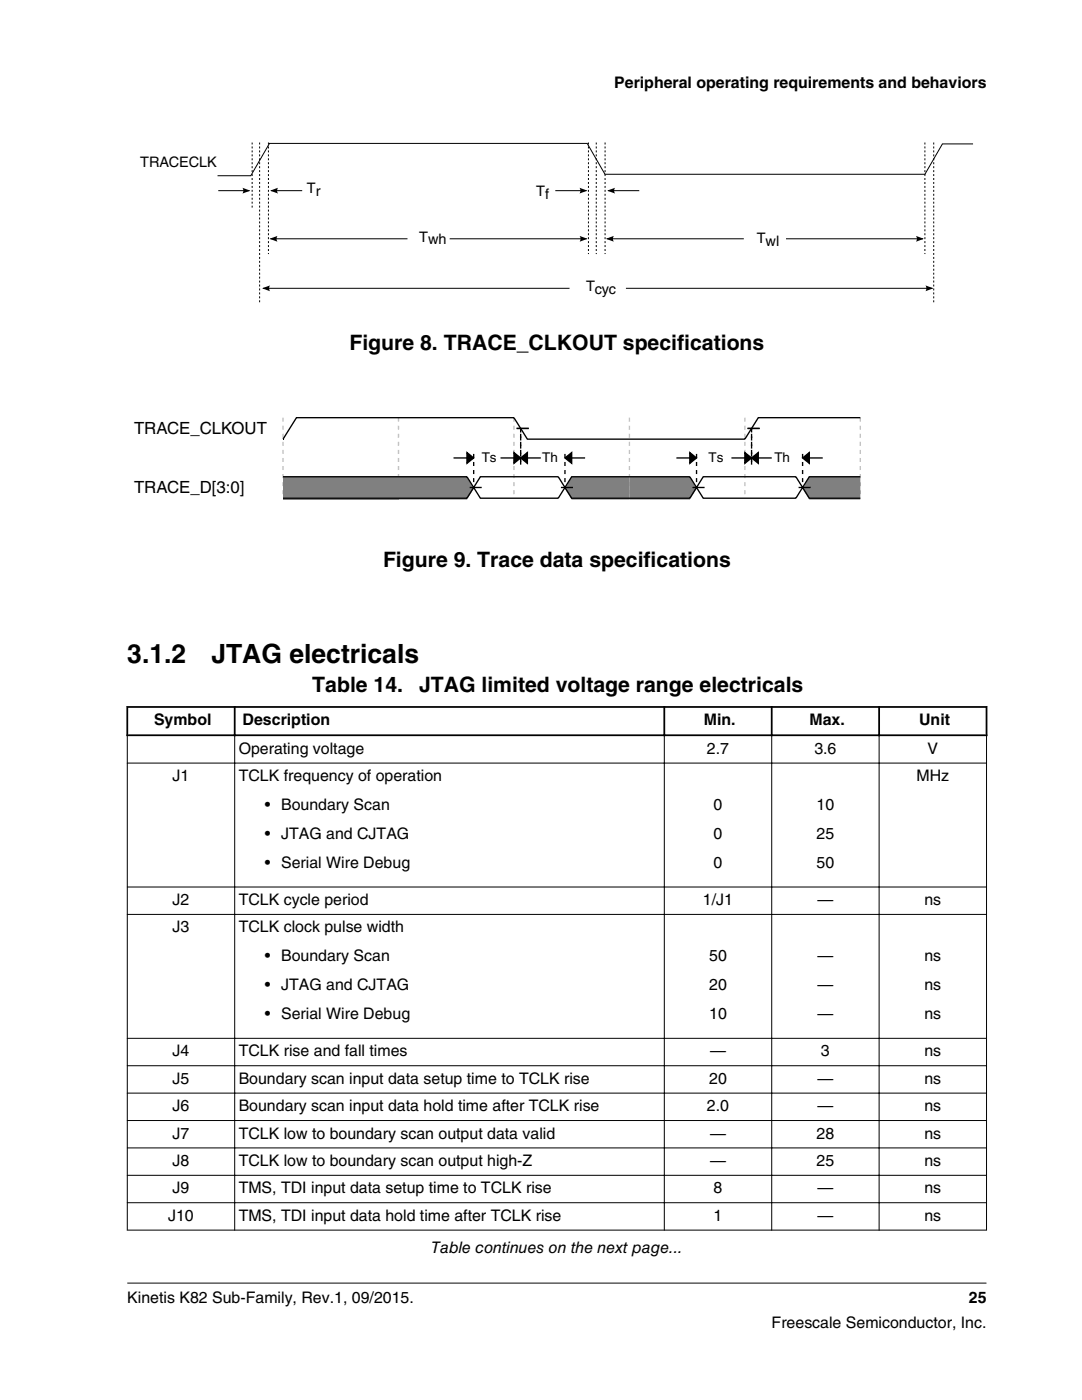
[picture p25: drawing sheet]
<svg xmlns="http://www.w3.org/2000/svg" width="216mm" height="279mm" viewBox="0 0 216 279" stroke-linecap="round" stroke-linejoin="round" font-family="sans-serif">
<defs><g id="words">
<g font-size="5.3">
<text x="25.4" y="132.3">3.1.2</text>
<text x="42.2" y="132.3">JTAG electricals</text>
</g>
<g font-size="4.2">
<text x="69.7" y="69.9">Figure 8. TRACE_CLKOUT specifications</text>
<text x="76.4" y="113.1">Figure 9. Trace data specifications</text>
<text x="62.3" y="138">Table 14.</text>
<text x="83.6" y="138">JTAG limited voltage range electricals</text>
</g>
<g font-size="3.3">
<text x="26.7" y="86.6">TRACE_CLKOUT</text>
<text x="26.7" y="98.4">TRACE_D[3:0]</text>
</g>
<g font-size="3.2">
<text x="122.6" y="17.5">Peripheral operating requirements and behaviors</text>
<text x="30.7" y="144.8">Symbol</text>
<text x="48.4" y="144.8">Description</text>
<text x="140.4" y="144.8">Min.</text>
<text x="161.5" y="144.8">Max.</text>
<text x="183.4" y="144.8">Unit</text>
<text x="34.4" y="155.9">J1</text>
<text x="47.6" y="150.4">Operating voltage</text>
<text x="47.6" y="155.9">TCLK frequency of operation</text>
<text x="141.1" y="150.4">2.7</text>
<text x="162.5" y="150.4">3.6</text>
<text x="182.9" y="155.9">MHz</text>
<text x="185.1" y="150.4">V</text>
<text x="52.9" y="161.7">• Boundary Scan</text>
<text x="142.4" y="161.7">0</text>
<text x="162.9" y="161.7">10</text>
<text x="52.9" y="167.5">• JTAG and CJTAG</text>
<text x="142.4" y="167.5">0</text>
<text x="162.9" y="167.5">25</text>
<text x="52.9" y="173.3">• Serial Wire Debug</text>
<text x="142.4" y="173.3">0</text>
<text x="162.9" y="173.3">50</text>
<text x="34.4" y="180.6">J2</text>
<text x="47.6" y="180.6">TCLK cycle period</text>
<text x="140.3" y="180.6">1/J1</text>
<text x="163.1" y="180.6">—</text>
<text x="184.5" y="180.6">ns</text>
<text x="34.4" y="186.1">J3</text>
<text x="47.6" y="186.1">TCLK clock pulse width</text>
<text x="52.9" y="191.9">• Boundary Scan</text>
<text x="141.5" y="191.9">50</text>
<text x="163.1" y="191.9">—</text>
<text x="184.5" y="191.9">ns</text>
<text x="52.9" y="197.7">• JTAG and CJTAG</text>
<text x="141.5" y="197.7">20</text>
<text x="163.1" y="197.7">—</text>
<text x="184.5" y="197.7">ns</text>
<text x="52.9" y="203.5">• Serial Wire Debug</text>
<text x="141.5" y="203.5">10</text>
<text x="163.1" y="203.5">—</text>
<text x="184.5" y="203.5">ns</text>
<text x="34.4" y="210.8">J4</text>
<text x="47.6" y="210.8">TCLK rise and fall times</text>
<text x="141.7" y="210.8">—</text>
<text x="163.8" y="210.8">3</text>
<text x="184.5" y="210.8">ns</text>
<text x="34.4" y="216.3">J5</text>
<text x="34.4" y="221.8">J6</text>
<text x="47.6" y="216.3">Boundary scan input data setup time to TCLK rise</text>
<text x="47.6" y="221.8">Boundary scan input data hold time after TCLK rise</text>
<text x="141.1" y="221.8">2.0</text>
<text x="141.5" y="216.3">20</text>
<text x="163.1" y="216.3">—</text>
<text x="163.1" y="221.8">—</text>
<text x="184.5" y="216.3">ns</text>
<text x="184.5" y="221.8">ns</text>
<text x="34.4" y="227.2">J7</text>
<text x="47.6" y="227.2">TCLK low to boundary scan output data valid</text>
<text x="141.7" y="227.2">—</text>
<text x="162.9" y="227.2">28</text>
<text x="184.5" y="227.2">ns</text>
<text x="34.4" y="232.7">J8</text>
<text x="47.6" y="232.7">TCLK low to boundary scan output high-Z</text>
<text x="141.7" y="232.7">—</text>
<text x="162.9" y="232.7">25</text>
<text x="184.5" y="232.7">ns</text>
<text x="34.4" y="238.2">J9</text>
<text x="47.6" y="238.2">TMS, TDI input data setup time to TCLK rise</text>
<text x="142.4" y="238.2">8</text>
<text x="163.1" y="238.2">—</text>
<text x="184.5" y="238.2">ns</text>
<text x="33.6" y="243.6">J10</text>
<text x="47.6" y="243.6">TMS, TDI input data hold time after TCLK rise</text>
<text x="142.4" y="243.6">1</text>
<text x="163.1" y="243.6">—</text>
<text x="184.5" y="243.6">ns</text>
<text x="86.1" y="250.2">Table continues on the next page...</text>
<text x="25.4" y="260">Kinetis K82 Sub-Family, Rev.1, 09/2015.</text>
<text x="193.3" y="260">25</text>
<text x="154" y="265">Freescale Semiconductor, Inc.</text>
</g>
<g font-size="2.9">
<text x="28" y="33.2">TRACECLK</text>
<text x="61.2" y="38.4">Tr</text>
<text x="107" y="39.2">Tf</text>
<text x="83.6" y="48.2">Twh</text>
<text x="151" y="48.6">Twl</text>
<text x="116.9" y="58.2">Tcyc</text>
</g>
<g font-size="2.7">
<text x="96.1" y="92.2">Ts</text>
<text x="108.2" y="92.2">Th</text>
<text x="141.4" y="92.2">Ts</text>
<text x="154.5" y="92.2">Th</text>
</g>
</g></defs>
<path d="M43.5 38.1h6.3M54.1 38.1h6.2M110.8 38.1h6.2M121.3 38.1h6.3M194.2 28.7h-6.2l-3.4 6.1h-63.9l-3.5-6.2h-63.4l-3.8 6.5h-6.6M52.5 57.5h61.1M54 47.7h27.3M89.7 47.7h27.4M121.1 47.7h27.3M124.9 57.5h61.2M156.8 47.7h27.4" fill="none" stroke="#000" stroke-width=".2"/>
<g fill="#000">
<path d="M48.4 37.5l1.5 .6-1.5 .5a.99 .99 0 0 0 0-1.1z" fill-rule="evenodd"/>
<path d="M53.9 38l1.6-.5a.99 .99 0 0 0 0 1.1z" fill-rule="evenodd"/>
<path d="M115.6 37.5l1.6 .5-1.6 .6a.99 .99 0 0 0 0-1.1z" fill-rule="evenodd"/>
<path d="M121.2 38l1.5-.5a.99 .99 0 0 0 0 1.1z" fill-rule="evenodd"/>
<path d="M52.3 57.5l1.6-.5a.99 .99 0 0 0 0 1.1z" fill-rule="evenodd"/>
<path d="M53.8 47.7l1.6-.6a.99 .99 0 0 0 0 1.1z" fill-rule="evenodd"/>
<path d="M115.7 47.1l1.5 .6-1.5 .5a.99 .99 0 0 0 0-1.1z" fill-rule="evenodd"/>
<path d="M120.9 47.7l1.6-.6a.99 .99 0 0 0 0 1.1z" fill-rule="evenodd"/>
<path d="M182.8 47.1l1.5 .6-1.5 .5a.99 .99 0 0 0 0-1.1z" fill-rule="evenodd"/>
<path d="M184.7 57l1.5 .5-1.5 .6a.99 .99 0 0 0 0-1.1z" fill-rule="evenodd"/>
</g>
<path d="M50.3 28.4v13.1M51.8 28.4v32.1M53.6 28.4v22.3M117.4 28.4v22.3M119 28.4v22.3M120.7 28.4v22.3M184.6 28.4v22.3M186.3 28.4v32.1" fill="none" stroke="#000" stroke-width=".2" stroke-dasharray=".4 .4" stroke-linecap="butt"/>
<path d="M56.5 83.4v16M79.5 83.4v16M102.6 83.4v16M125.6 83.4v16M148.6 83.4v16M171.7 83.4v16" fill="none" stroke="#c0c0c0" stroke-width=".27" stroke-dasharray=".8 .8" stroke-linecap="butt"/>
<g fill="#808080">
<path d="M56.5 95.1h23v4.6h-23z"/>
<path d="M79.5 95.1h13.7l1.3 2.5-1.3 2.1h-13.7z"/>
<path d="M114.1 95.1h11.5v4.6h-11.5l-1.4-2.1z"/>
<path d="M125.6 95.1h12l1.4 2.5-1.4 2.1h-12z"/>
<path d="M161.5 95.1h10.2v4.6h-10.2l-1.4-2.1z"/>
</g>
<g fill="none" stroke="#000" stroke-width=".27">
<path d="M56.5 87.6h.1M56.5 95.1h36.7l2.7 4.3h15.5l2.7-4.3h23.5l2.7 4.3h18.5l2.7-4.3h10.2M56.5 99.4h36.7l2.7-4.3h15.5l2.7 4.3h23.5l2.7-4.3h18.5l2.7 4.3h10.2M90.5 91.4h4M93.2 90.3l1.3 1.1-1.3 1.1zM93.7 97.3h2.4M99.9 91.4h8M102.6 90.3l1.3 1.1-1.3 1.1zM103.1 85.5h2.4M103.9 91.4l1.3-1.1v2.2zM111.9 97.3h2.4M112.7 91.4l1.4-1.1v2.2z"/>
<path d="M112.7 91.4h4.1M135 91.4h4M137.6 90.3l1.4 1.1-1.4 1.1zM138.2 97.3h2.4M146 91.4h8M148.6 90.3l1.4 1.1-1.4 1.1zM149.2 85.5h2.4M150 91.4l1.3-1.1v2.2zM159.3 97.3h2.5M160.1 91.4l1.4-1.1v2.2zM160.1 91.4h4.1M171.7 83.4h-20.4l-2.7 4.2h-43.4l-2.6-4.2h-43.4l-2.7 4.2"/>
</g>
<path d="M93.2 90.3l1.3 1.1-1.3 1.1zM102.6 90.3l1.3 1.1-1.3 1.1zM103.9 91.4l1.3-1.1v2.2zM112.7 91.4l1.4-1.1v2.2zM137.6 90.3l1.4 1.1-1.4 1.1zM150 91.4l1.3-1.1v2.2zM148.6 90.3l1.4 1.1-1.4 1.1zM160.1 91.4l1.4-1.1v2.2z" fill="#000"/>
<path d="M94.5 90.6v6.7M103.9 85.5v7.5M103.9 92.2v-6.7M112.7 90.6v6.7M139 90.6v6.7M150 92.2v-6.7M150 85.5v7.5M160.1 90.6v6.7" fill="none" stroke="#000" stroke-width=".27" stroke-dasharray=".8 .8" stroke-linecap="butt"/>
<g fill="#fff">
<path d="M25.4 134.4h171.4v116.8h-171.4z" fill-rule="evenodd"/>
<path d="M25.6 141.3h21.1v5.3h-21.1z" fill-rule="evenodd"/>
<path d="M47 141.3h85.4v5.3h-85.4z" fill-rule="evenodd"/>
<path d="M132.7 141.3h21.1v5.3h-21.1z" fill-rule="evenodd"/>
<path d="M154.2 141.3h21v5.3h-21z" fill-rule="evenodd"/>
<path d="M175.6 141.3h21.1v5.3h-21.1z" fill-rule="evenodd"/>
<path d="M25.5 146.9h21.2v5.3h-21.2z" fill-rule="evenodd"/>
<path d="M46.9 146.9h85.6v5.3h-85.6z" fill-rule="evenodd"/>
<path d="M132.6 146.9h21.3v5.3h-21.3z" fill-rule="evenodd"/>
<path d="M154.1 146.9h21.2v5.3h-21.2z" fill-rule="evenodd"/>
<path d="M175.5 146.9h21.3v5.3h-21.3z" fill-rule="evenodd"/>
<path d="M25.5 152.4h21.2v24.5h-21.2z" fill-rule="evenodd"/>
<path d="M46.9 152.4h85.6v24.5h-85.6z" fill-rule="evenodd"/>
<path d="M132.6 152.4h21.3v24.5h-21.3z" fill-rule="evenodd"/>
<path d="M154.1 152.4h21.2v24.5h-21.2z" fill-rule="evenodd"/>
<path d="M175.5 152.4h21.3v24.5h-21.3z" fill-rule="evenodd"/>
<path d="M25.5 177.1h21.2v5.3h-21.2z" fill-rule="evenodd"/>
<path d="M46.9 177.1h85.6v5.3h-85.6z" fill-rule="evenodd"/>
<path d="M132.6 177.1h21.3v5.3h-21.3z" fill-rule="evenodd"/>
<path d="M154.1 177.1h21.2v5.3h-21.2z" fill-rule="evenodd"/>
<path d="M175.5 177.1h21.3v5.3h-21.3z" fill-rule="evenodd"/>
<path d="M25.5 182.6h21.2v24.5h-21.2z" fill-rule="evenodd"/>
<path d="M46.9 182.6h85.6v24.5h-85.6z" fill-rule="evenodd"/>
<path d="M132.6 182.6h21.3v24.5h-21.3z" fill-rule="evenodd"/>
<path d="M154.1 182.6h21.2v24.5h-21.2z" fill-rule="evenodd"/>
<path d="M175.5 182.6h21.3v24.5h-21.3z" fill-rule="evenodd"/>
<path d="M25.5 207.3h21.2v5.3h-21.2z" fill-rule="evenodd"/>
<path d="M46.9 207.3h85.6v5.3h-85.6z" fill-rule="evenodd"/>
<path d="M132.6 207.3h21.3v5.3h-21.3z" fill-rule="evenodd"/>
<path d="M154.1 207.3h21.2v5.3h-21.2z" fill-rule="evenodd"/>
<path d="M175.5 207.3h21.3v5.3h-21.3z" fill-rule="evenodd"/>
<path d="M25.5 212.8h21.2v5.3h-21.2z" fill-rule="evenodd"/>
<path d="M46.9 212.8h85.6v5.3h-85.6z" fill-rule="evenodd"/>
<path d="M132.6 212.8h21.3v5.3h-21.3z" fill-rule="evenodd"/>
<path d="M154.1 212.8h21.2v5.3h-21.2z" fill-rule="evenodd"/>
<path d="M175.5 212.8h21.3v5.3h-21.3z" fill-rule="evenodd"/>
<path d="M25.5 218.2h21.2v5.3h-21.2z" fill-rule="evenodd"/>
<path d="M46.9 218.2h85.6v5.3h-85.6z" fill-rule="evenodd"/>
<path d="M132.6 218.2h21.3v5.3h-21.3z" fill-rule="evenodd"/>
<path d="M154.1 218.2h21.2v5.3h-21.2z" fill-rule="evenodd"/>
<path d="M175.5 218.2h21.3v5.3h-21.3z" fill-rule="evenodd"/>
<path d="M25.5 223.7h21.2v5.3h-21.2z" fill-rule="evenodd"/>
<path d="M46.9 223.7h85.6v5.3h-85.6z" fill-rule="evenodd"/>
<path d="M132.6 223.7h21.3v5.3h-21.3z" fill-rule="evenodd"/>
<path d="M154.1 223.7h21.2v5.3h-21.2z" fill-rule="evenodd"/>
<path d="M175.5 223.7h21.3v5.3h-21.3z" fill-rule="evenodd"/>
<path d="M25.5 229.2h21.2v5.3h-21.2z" fill-rule="evenodd"/>
<path d="M46.9 229.2h85.6v5.3h-85.6z" fill-rule="evenodd"/>
<path d="M132.6 229.2h21.3v5.3h-21.3z" fill-rule="evenodd"/>
<path d="M154.1 229.2h21.2v5.3h-21.2z" fill-rule="evenodd"/>
<path d="M175.5 229.2h21.3v5.3h-21.3z" fill-rule="evenodd"/>
<path d="M25.5 234.6h21.2v5.3h-21.2z" fill-rule="evenodd"/>
<path d="M46.9 234.6h85.6v5.3h-85.6z" fill-rule="evenodd"/>
<path d="M132.6 234.6h21.3v5.3h-21.3z" fill-rule="evenodd"/>
<path d="M154.1 234.6h21.2v5.3h-21.2z" fill-rule="evenodd"/>
<path d="M175.5 234.6h21.3v5.3h-21.3z" fill-rule="evenodd"/>
<path d="M25.5 240.1h21.2v5.3h-21.2z" fill-rule="evenodd"/>
<path d="M46.9 240.1h85.6v5.3h-85.6z" fill-rule="evenodd"/>
<path d="M132.6 240.1h21.3v5.3h-21.3z" fill-rule="evenodd"/>
<path d="M154.1 240.1h21.2v5.3h-21.2z" fill-rule="evenodd"/>
<path d="M175.5 240.1h21.3v5.3h-21.3z" fill-rule="evenodd"/>
</g>
<path d="M25.2 141.1h171.8M25.2 146.7h171.8M25.4 140.9v6M46.8 140.9v6M132.6 140.9v6M154 140.9v6M175.4 140.9v6M196.8 140.9v6" fill="none" stroke="#000" stroke-width=".35"/>
<g fill="none" stroke="#000" stroke-width=".2">
<path d="M25.3 152.3h171.6M25.4 146.9v98.7M46.8 146.5v99.1M132.6 146.5v99.1M154 146.5v99.1M175.4 146.5v99.1M196.8 146.9v98.7M25.3 177h171.6M25.3 182.5h171.6M25.3 207.2h171.6M25.3 212.7h171.6M25.3 218.2h171.6"/>
<path d="M25.3 223.6h171.6M25.3 229.1h171.6M25.3 234.6h171.6M25.3 240h171.6M25.3 245.5h171.6M25.4 256.1h171.4"/>
</g>
<use href="#words"/>
</svg>
